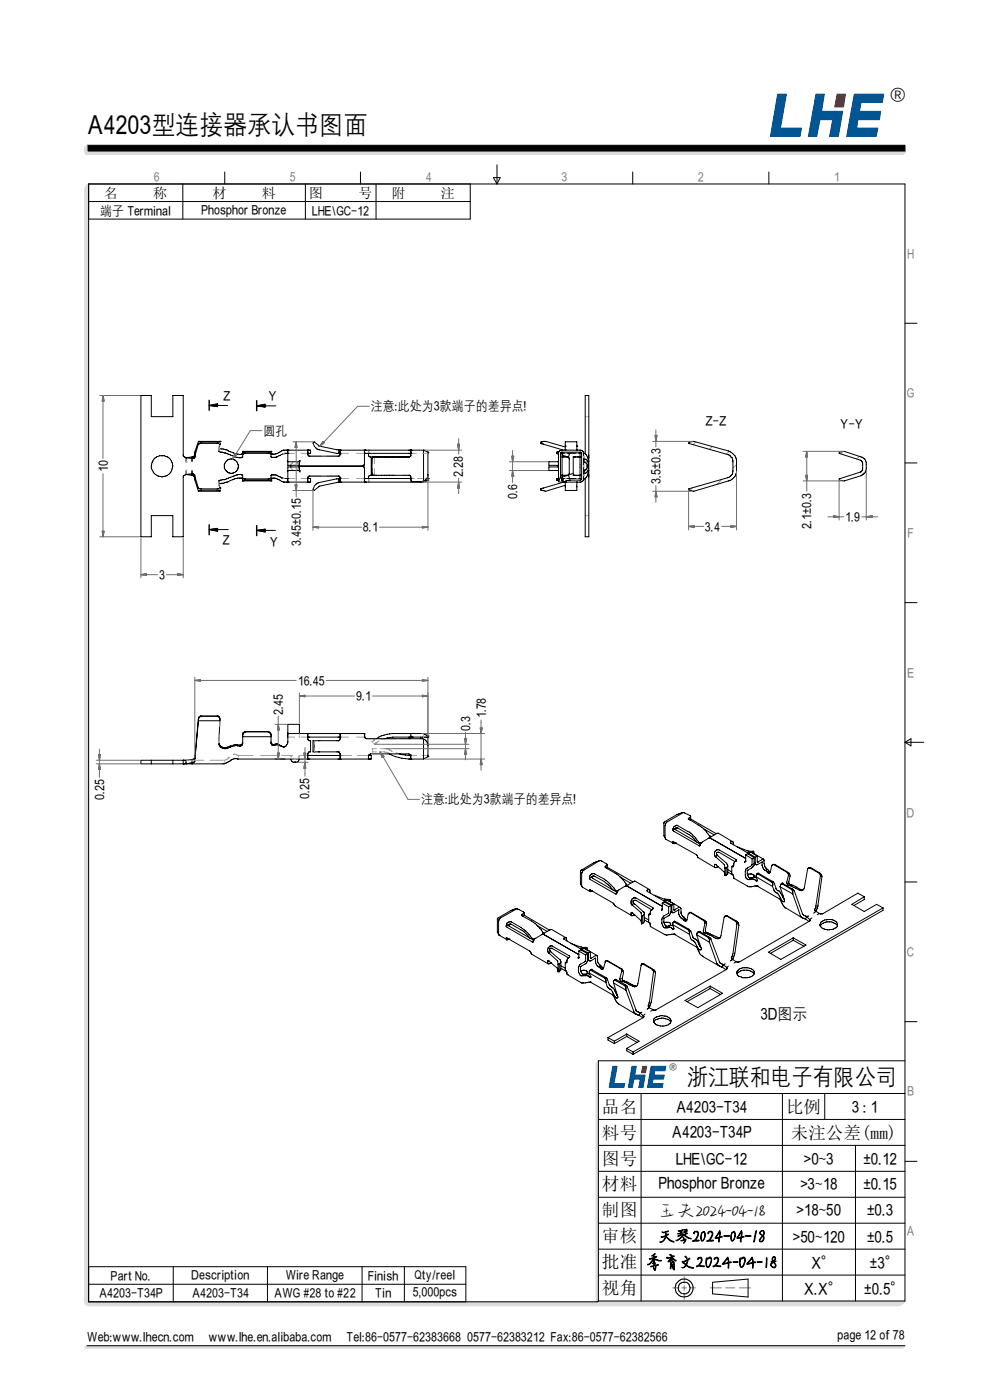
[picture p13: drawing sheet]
<svg xmlns="http://www.w3.org/2000/svg" width="210mm" height="297mm" viewBox="0 0 210 297" stroke-linecap="round" stroke-linejoin="round" font-family="sans-serif">
<defs><g id="words">
<text font-size="5.6" x="18.5" y="28.3">A4203型连接器承认书图面</text>
<text font-size="4.9" x="145.7" y="230">浙江联和电子有限公司</text>
<text font-size="4.2" x="188.7" y="21.3">®</text>
<text font-size="4" x="139.5" y="258">玉夫2024-04-18</text>
<g font-size="3.7">
<text x="127.7" y="236.1">品名</text>
<text x="166.7" y="236.1">比例</text>
<text x="127.7" y="241.6">料号</text>
<text x="167.7" y="241.6">未注公差(mm)</text>
<text x="127.7" y="247.1">图号</text>
<text x="127.7" y="252.6">材料</text>
<text x="127.7" y="258.1">制图</text>
<text x="127.7" y="263.6">审核</text>
<text x="127.7" y="269.1">批准</text>
<text x="127.7" y="274.6">视角</text>
</g>
<g font-size="3.5">
<text x="161.3" y="216.2">3D图示</text>
<text x="143.4" y="235.9">A4203-T34</text>
<text x="180.7" y="235.9">3 : 1</text>
<text x="142.5" y="241.3">A4203-T34P</text>
<text x="143.4" y="246.9">LHE\GC-12</text>
<text x="170.5" y="246.9">&gt;0~3</text>
<text x="183.1" y="246.9">±0.12</text>
<text x="139.7" y="252.1">Phosphor Bronze</text>
<text x="168.9" y="257.8">&gt;18~50</text>
<text x="169.8" y="252.3">&gt;3~18</text>
<text x="183.1" y="252.3">±0.15</text>
<text x="183.9" y="257.8">±0.3</text>
<text x="139.7" y="263.3">天琴2024-04-18</text>
<text x="168.1" y="263.4">&gt;50~120</text>
<text x="183.9" y="263.4">±0.5</text>
<text x="137.1" y="268.8">季育文2024-04-18</text>
<text x="172" y="269">X°</text>
<text x="184.5" y="269">±3°</text>
<text x="170.5" y="274.5">X.X°</text>
<text x="183.3" y="274.5">±0.5°</text>
</g>
<g font-size="3">
<text x="22" y="42">名</text>
<text x="32.5" y="42">称</text>
<text x="45" y="42">材</text>
<text x="55.5" y="42">料</text>
<text x="65.5" y="42">图</text>
<text x="76" y="42">号</text>
<text x="83.1" y="41.9">附</text>
<text x="93.5" y="41.9">注</text>
</g>
<g font-size="2.8" fill="#808080">
<text x="32.6" y="38.4">6</text>
<text x="61.5" y="38.4">5</text>
<text x="90.3" y="38.4">4</text>
<text x="119.1" y="38.4">3</text>
<text x="148" y="38.4">2</text>
<text x="176.9" y="38.4">1</text>
<text x="192.4" y="54.7">H</text>
<text x="192.4" y="84.3">G</text>
<text x="192.5" y="114">F</text>
<text x="192.4" y="143.6">E</text>
<text x="192.4" y="173.2">D</text>
<text x="192.4" y="202.8">C</text>
<text x="192.4" y="232.4">B</text>
<text x="192.3" y="262">A</text>
</g>
<g font-size="2.8">
<text x="21.3" y="45.6">端子 Terminal</text>
<text x="42.8" y="45.3">Phosphor Bronze</text>
<text x="66.2" y="45.6">LHE\GC-12</text>
<text x="47.3" y="84.9">Z</text>
<text x="57" y="84.8">Y</text>
<text x="78.7" y="87">注意:此处为3款端子的差异点!</text>
<text x="55.9" y="92.3">圆孔</text>
<text x="149.6" y="90.2">Z-Z</text>
<text x="178.2" y="90.8">Y-Y</text>
<text x="22.8" y="100.2" transform="rotate(-90 22.8 100.2)">10</text>
<text x="98.1" y="101.1" transform="rotate(-90 98.1 101.1)">2.28</text>
<text x="109.6" y="105.9" transform="rotate(-90 109.6 105.9)">0.6</text>
<text x="140" y="102.7" transform="rotate(-90 140 102.7)">3.5±0.3</text>
<text x="77" y="112.7">8.1</text>
<text x="149.5" y="112.6">3.4</text>
<text x="172" y="112.2" transform="rotate(-90 172 112.2)">2.1±0.3</text>
<text x="179.2" y="110.5">1.9</text>
<text x="47.2" y="115.5">Z</text>
<text x="57.2" y="115.7">Y</text>
<text x="63.8" y="115.8" transform="rotate(-90 63.8 115.8)">3.45±0.15</text>
<text x="33.8" y="122.8">3</text>
<text x="63.2" y="145.4">16.45</text>
<text x="75.5" y="148.5">9.1</text>
<text x="59.9" y="151.6" transform="rotate(-90 59.9 151.6)">2.45</text>
<text x="99.7" y="155" transform="rotate(-90 99.7 155)">0.3</text>
<text x="103" y="152.4" transform="rotate(-90 103 152.4)">1.78</text>
<text x="22" y="169.7" transform="rotate(-90 22 169.7)">0.25</text>
<text x="65.5" y="169.4" transform="rotate(-90 65.5 169.4)">0.25</text>
<text x="89.3" y="170.4">注意:此处为3款端子的差异点!</text>
<text x="21" y="275.3">A4203-T34P</text>
<text x="23.5" y="271.5">Part No.</text>
<text x="40.6" y="271.3">Description</text>
<text x="40.7" y="275.3">A4203-T34</text>
<text x="58.2" y="275.3">AWG #28 to #22</text>
<text x="60.6" y="271.3">Wire Range</text>
<text x="78.1" y="271.5">Finish</text>
<text x="79.6" y="275.3">Tin</text>
<text x="87.5" y="274.9">5,000pcs</text>
<text x="87.9" y="271.3">Qty/reel</text>
<text x="18.5" y="284.6">Web:www.lhecn.com</text>
<text x="44.3" y="284.6">www.lhe.en.alibaba.com</text>
<text x="73.5" y="284.6">Tel:86-0577-62383668 0577-62383212 Fax:86-0577-62382566</text>
<text x="177.6" y="284.1">page 12 of 78</text>
</g>
<text font-size="2.1" x="141.9" y="226.9">®</text>
</g></defs>
<path d="M147.6 93.7l-.6 .6M151 94.7l-.5 .6M154.6 95.8l-.6 .6M156.2 98.6l-.8 .7M178.7 95.8l-.4 .5M182.3 96.8l-.6 .6M183.6 99.9l-.9 .9M146.8 103.5l-.5 .6M153.1 101.7l-1 1.1" fill="none" stroke="#959595" stroke-width=".21"/>
<g fill="none" stroke="#000" stroke-width=".21">
<path d="M18.8 39h173.1v237l-173.1 .2zM38.8 39v7.5M47.7 36.5v2.5M64.8 39v7.5M76.5 36.5v2.5M79.8 39v7.5M99.7 39v7.5h-80.9M104.6 37.7h1.5l-.7 1.3zM105.4 35v4M134.2 36.5v2.5M163.1 36.5v2.5M18.8 42.8h80.9"/>
<path d="M191.9 68.6h2.6M39.5 97.1l-.6-.4v-12.8h-2.2v4.5h-4.6v-4.5h-2.2v30h2.2v-4.5h4.6v4.5h2.2v-12.8l.6-.4M39.5 97.1v.9M39.5 99.9v.8M39.5 97.1l1.5 .1M40.7 96.9v1.1M40.7 99.8v1M40.7 96.9l-1.2 .2M41 97.2h.1M41 96.9h.1M41.3 96.9h.1M41.3 96.9l-.3 .3"/>
<path d="M42.1 93.6h.1M42.1 93.6h4.6M42.1 93.6l.4 .2h3.7l.5-.2M42.1 93.6l-.8 2.3v.6l-.2 .3-.4 .1M44.4 86h3.9M44.4 86l1.7-.3v.6zM46.5 95.1l.4 .1a5.5 5.5 0 0 1 2.6 .9l.5 .2a1.45 1.45 0 0 0 1.5-.1M46.7 93.6h.1M46.7 93.6l-.3 2.2 1.4 .3 1.6 .6a2.77 2.77 0 0 0 2 .3l.1-1.2M46.7 94.1h-4.5l-.9 2.8M51.5 96.4h.1M51.5 95.8h.1"/>
<path d="M51.5 96.4l.2-.2h5.5l.3 .2M51.5 95.8h6M54.4 86.1l1.8-.3v.6zM54.4 86.1h4.1M57.5 96.2h.1M57.5 95.8h.1M57.5 95.8v1.1l.2 .1h.8l1.9-.8M60.4 96.2l-.4 .2M61 98h2.5M61 99.8h2.5M61 95.5h.1M61 96.2h.1"/>
<path d="M61 98h.1M61 99.8h.1M61 96.2h-.6M61 95.5v3.2h2.5M61.6 98.7v.4M63.4 98.7l.1 .2M63.5 98h.1M63.5 99.8h.1M63.5 99.1h-2.5v3.2M63.5 98.9l-.1 .2M63.5 97.7h.1M63.5 97.7v2.4"/>
<path d="M65.3 95.5h.1M65.3 96.2h.1M65.3 96.2h.6v-.7l-6 .1a3.9 3.9 0 0 1-2.2 .8l-.2-.2M65.3 95.5v.9l.2 .4h6.4l.2-.4v-.9M71.9 95.5l-4.3-.8-1-1-.2 .3 .3 .7 .5 .5 4.2 1h.7M71.9 95.5h17.9M71.9 95.5v.7M72.1 96.2h.1M72.1 95.5h.1M76.8 98.9l.3 .1 .2 .3v3M77.3 95.5h.1M77.3 96.2h.1"/>
<path d="M77.3 96.2h9.8M77.3 95.5v3l-.3 .4h-13.5M78.1 96.2h.1M78.1 96.2l.1 .6 .5 .1v3.9l-.5 .2-.1 .5M79.2 96.9l-.3 .4v3.2l.3 .3M87.1 96.2h.1M87.1 95.5h.1M87.1 96.6l-.2 .3-7.9 .1M87.1 95.5v1.3l-.1 .1M89.8 95.5h.1M89.8 95.5l1 .4M89.8 95.5v6.5"/>
<path d="M90.8 95.9h.1M90.8 95.9v6M114.7 94.1h.1M114.7 94.1l.1-.4 .9-.1 4.2 1.2M114.7 94.1l4.8 1.4M118 96.2h.1M118 96.2l.4 .2M118.1 95.9h.1M118.1 95.9l-.1 .3M118.4 97.9l-2 .1v.7h2M118.4 99.1h-2v.7l2 .1M118.5 95.8l.5-.3h4.2l.6 .5-.1 5.9-.5 .4-4.4-.1"/>
<path d="M118.5 95.8l-.4 .1M118.5 95.8l-.1 6.4M119.2 96.2h.1M119.2 96.9h.1M119.2 96.2h3.8M119.2 96.9h1.4M119.2 96.5l1.1 .4M119.2 96.2v6.1M119.9 94.7h.1M119.9 95.4h.1M119.9 95.5v-1.8h2.4v1.8M120.4 96.9h.1"/>
<path d="M120.6 96.2l.2 .1M120.6 97h.1M120.6 97l.1 .3v3.2l-.1 .3M120.6 96.9v.1M120.8 96.2l-.2 .7M121.6 96.9h.1M121.6 96.9h1.4M121.6 96.9v3.9M121.8 96.9h.1M122.3 95.4h.1M122.3 94.7h.1M123 96.2h.1"/>
<path d="M123 96.9h.1M123 96.2v5.3M123.7 96l.8 .7 .4 1.3M123.8 97.5a.76 .76 0 0 1 1 .7v1.4a.76 .76 0 0 1-1 .7M123.8 97.6l.2 .4M123.8 98l.5 .2 .2 .4v.6l-.4 .5h-.1M124 99.7l-.2 .5M124 99.7l-.2 .1M124.1 96.3v-12.4h.8v30h-.8v-12.4M124.5 98.7h.1M124.5 99h.1M124.6 96.9l.3 .2"/>
<path d="M124.9 99.8l-.4 1.3-.8 .7M146.1 93.8l1.1-.2 7.3 2.1a2.36 2.36 0 0 1 1.7 1.9v2.6a2.17 2.17 0 0 1-1.7 1.8l-7.3 2.2-1.1-.2v-.3l8.2-2.4a1.54 1.54 0 0 0 1.1-1.2v-2.4l-.1-.6-.4-.4-8.8-2.6zM178.1 95.9l1-.1 3.8 1.2 .5 .4a2.85 2.85 0 0 1 0 3l-.8 .5-3.5 1.1-1-.1-.1-.3 4.5-1.4 .5-.6v-1.4l-.4-.5-4.6-1.5zM191.9 98.2h2.6M39.5 100.7l1.5-.2 .2 .2 1 2.9 4.1 .1 .4-.2M39.5 100.7l1.2 .1M40.7 100.8l.4 .2 .2 .3v.5l.8 2.4M41 100.9h.1M44.4 112.4l1.7-.3v.6zM44.4 112.4h4M46.7 104.1l-3.9-.1-.6 .1-.1 .1M46.7 103.5h.1"/>
<path d="M46.7 103.5v.7h-4.6M51.4 101.5h.1M51.4 101.5l-.2-.1a5.2 5.2 0 0 0-2.9 .9l-1.8 .4M51.4 101.5l.1 .1M51.5 102h.1M51.5 102l-.1-1.2a1.89 1.89 0 0 0-1.9 .2l-1.9 .8-1.2 .2 .3 1.5M51.5 101.9h6M51.5 102h6M54.4 112.5l1.8-.2v.6zM57.5 101.6h.1M57.5 102h.1M57.5 101.4l-.3 .2-5.7-.1"/>
<path d="M58.4 112.5h-4M60.1 101.5l-1.6-.7h-.9l-.1 1.2M60.1 101.5l-.1-.1 .2 .1M61 102.3h.1M61 101.5h.1M61 101.5h-.9M63.5 100.1h.1M65.3 102.3h.1M65.3 101.5h.1M65.3 101.5h.6v.8l-6-.1a2.76 2.76 0 0 0-2.3-.7l-.1 .1M65.3 102.3v-1l.2-.3h6.4l.2 .3v1M71.9 101.5h.2"/>
<path d="M71.9 101.5l-4.7 1-.5 .5-.3 .8 .2 .3 1.2-1 3.9-.8h18.1l1-.4M71.9 101.5v.8M72.1 102.3h.1M72.1 101.5h.1M77.3 101.5h.1M77.3 102.3h.1M77.3 101.5h9.8M78.1 101.5h.1M79 100.8h7.9l.2 .4 .1 .8 .3 .2h2l.3-.2M87.1 101.5h.1M90.5 101.5h.3M90.8 101.9h.1"/>
<path d="M90.8 100.9l-.2 .5-.8 .6M90.8 101.5h.1M114.7 103.7h.1M114.7 103.7l.1 .4M114.8 104.1h.1M118 101.6h.1M118 101.6l.1 .3M118.1 101.9h.1M118.1 101.9h.3M118.4 102.2h.1M118.4 101.5l-.4 .1M118.4 102l.5-.8 .1-5.2h4.3l.1 5.7-.3 .2h-2.4l-1.2 .4"/>
<path d="M118.4 102.2h.8M119.2 102.2h.1M119.2 101.5h.1M119.2 100.8h.1M119.2 101.5h3.8M119.2 100.8h1.4M119.5 102.3h.1M119.5 101.5h.1M119.5 101.5v.8M119.5 102.3l-4.8 1.4M119.9 103l-4.2 1.2-.9-.1M119.9 102.3h.1"/>
<path d="M119.9 102.3v1.8h2.4v-1.8M120.3 100.8h.1M120.3 100.8l-1.1 .5M120.4 100.8h.1M120.6 100.8l.2 .7M121.6 100.8h.1M121.6 100.8h1.4M121.6 100.4l-.9 .4M121.8 100.8h.1M122.3 102.3h.1M123 101.5h.1M123 100.8h.1"/>
<path d="M124.9 100.7l-.3 .1M191.9 127.8h2.6M46.7 152.9l-.3 4.7a1.32 1.32 0 0 0 2 1.1 2.74 2.74 0 0 1 2.6-.4l.4-.2 .1-.4v-2.1l.6-.4h4.8l.3 .2 .3 .4M46.7 152.9l-.1-.8-.4-.2h-3.7l-.3 .2-.1 .3-.8 9.1-.3 .3-1.5 .3v-.8M46.7 152.5l-.5-.5h-3.7l-.4 .6v.3h4.6M51.5 157.5l-.1 .3-.4 .3a4.3 4.3 0 0 0-2.7 .4 1.26 1.26 0 0 1-1.9-.9M51.5 156.3h6M57.3 155.5l-.4-.2h-4.8l-.6 .5M57.4 155.7l.1 .1M57.5 155.8v1.9l.2 .4 .5 .1 .6-.2 1.1 .4h.5M57.5 157.6l.2 .2 .3 .2 .2-.1a2.85 2.85 0 0 1 2 .6l.2-.1M61 155.6h.1"/>
<path d="M61 155.6h16.3v.9l.4 .2 12.1 .1M63.5 155.6h.1M63.5 155.6v-1.9h-2.5v3.9l-.3 .6-.3 .2M65.3 155.6h.1M65.3 156.4h.1M65.3 155.6v1.2l.2 .3h.4v2.4h-.4l-.2 .4v1.1M65.3 156.4h6.8M66.6 157.1v2.4M72.1 155.6h.1M72.1 156.4h.1M72.1 155.6v1.2l-.2 .3h-5.5v2.4h5.5l.2 .4v1.1M77.3 155.7h.1"/>
<path d="M82.6 159.9a9.3 9.3 0 0 0 4.1 1.1h3.1M84.7 159.9l2.4 .4M87.1 155.6h.1M87.1 156.4h.1M87.1 156.5h.1M87.1 155.6v.9M87.1 156.5l-.3 .2M87.2 155.6h.1M87.2 156.4h.1M89.8 156.8v4.2M89.8 156.8l.6 .4 .4 .7M90.7 156.4h.1"/>
<path d="M90.8 156.1h.1M90.8 156.1l-1-.5-7.2 .1a5.1 5.1 0 0 0-2.8 1M90.8 156.4h.1M90.8 156.1v4.4M90.8 156.4h-7.5l-1.8 .3M191.9 157.5h4M191.9 157.5l1.3-.8v1.5zM32.1 161.3v.8M36.7 161.3v.8M38.9 161.3h.1M38.9 162.1h.1M38.9 161.3v.8"/>
<path d="M40.7 162.1h.1M40.7 161.1v1M40.7 161.1l-1.2 .2M41.4 160.1l-.1 .9-.6 .1M61.6 161l.3 .5 .3 .2h.7l.3-.2 .3-.5M62.5 161.7h.1M65.3 160.3h.1M65.3 161h.1M65.3 160.3h6.8M72.1 160.3h.1M72.1 161h.1M78.1 161h.1"/>
<path d="M78.2 160.3h.1M78.2 160.3h.5v.7h-28.3a1.42 1.42 0 0 0-1.6 .5l-1.3 .6h-17.6v-.8h9.6M78.2 160.3l-.1 .7M78.2 160.3l.4-.4h8.1l.4 .3v.8M87.1 161h.1M90.8 160.5h.1M90.8 160.5l-1 .5M140.8 177.3h.1M140.8 177.3l.3 .6M142.7 178.6l.1 .3M142.7 176l.3-.7 .7-.2 2.1 1.3a4.1 4.1 0 0 1 2 1.8l.5 .6 .5-.1M142.7 176l.2 .4 5.4 3.1 .4-.6"/>
<path d="M142.8 178.6h-.1M142.8 178.6l4.9 2.8 .3 .5 3.6 2.2M143.1 175.8h.1M143.2 175.9l5.3 3.2M143.2 175.8v.1M143.2 175.8l-.5 .2M143.3 178.8h.1M143.3 178.8l-.3 .2-.2-.1M143.7 175.6l.1 .1a11.6 11.6 0 0 1 3.4 2.2l.5 .7M143.7 175.6l-.5 .3M143.7 175.6l-.5 .2M144.9 172.4l1.6 .7v.7l-.2 .2"/>
<path d="M144.9 172.4l-1.3 .4-2.7 1.6-.1 2.9M144.9 172.4l-3.5 2-.3 .4v3.2l1.7 .9M146.5 173.7l5.4 3.2M146.5 173.3l-.5 .4 3.2 2.1 1.3 1.5M148.7 178.9l-.3 .2M149.3 175.9l2.2 1.2M150.5 177.3h.1M150.5 177.3v.5M150.6 177.8l-.4 .1-1.5 1M150.6 177.8l.2 .1M150.6 177.7l1.5-.9h.3l3 1.8M150.6 177.7l.2 .2"/>
<path d="M150.6 177.7v.1M150.8 177.9l7.4 4.2M155.4 178.6h-.4l-.1 .2 3.8 2.2M155.4 178.6l.2 .6M156.4 179.7l2.4 .9h1.1v.5M105.7 198.3l.1 .1M105.8 198.4h.1M105.8 198.4l1.6 .9M107.4 196.5a.9 .9 0 0 1 1.1-.9 12 12 0 0 1 4 3l.3 .5 .5 .1 1.7-1h.3M107.4 196.5l5.5 3.4 .3-.4M107.4 199.3v-.2l.1-.1 4.9 2.8 .4 .6 3.4 2.1M107.8 196.2h.1"/>
<path d="M107.8 196.2l.4-.2 .3 .1a8.5 8.5 0 0 1 3.9 3M107.8 196.3l5.4 3.2M107.8 196.2v.1M107.8 196.3l-.4 .2M107.9 199.2h.1M107.9 199.2l-.2 .2-.3-.1M108.3 196.1l-.4 .2M109.6 192.8l-1.3 .4-2.8 1.7v2.9l.2 .5M109.6 192.8l-3.4 1.9-.4 .4-.1 3.2M109.6 192.8l1.6 .8M111.2 193.6l-.5 .5v.1a10.6 10.6 0 0 1 3.8 2.7l.7 1-.1 .3M111.2 194.1l5.4 3.3"/>
<path d="M111.2 194.1l-.3 .3M111.2 193.6v.5M113.3 199.3l-.3 .2M113.5 199.1l-.3 .4M113.9 196.3l2.2 1.3M115.3 198.2l.1-.2 1.6-.8 3.1 1.8M115.3 198.2l7.5 4.3M119.7 199h.1M119.7 199l.3-.1 .1 .2 .1 .5M119.7 199l-.2 .2 3.9 2.2M123.4 188.1l1.7 1M125.1 189.1v-.3l4.9 2.8 .5 .6 3.4 2"/>
<path d="M125.1 188.8v.1M125.5 186h.1M125.5 186l.2 .4 5.2 2.9M125.5 186l-.4 .3M125.6 189l-.5 .1M126 185.8l-.5 .3M126 185.8a9.7 9.7 0 0 1 3.1 2l.9 1M126 185.8l-.5 .2M127.3 182.5l1.5 .9v.7l-.2 .1M127.3 182.5l-1.4 .5-2.7 1.7-.1 2.8 .3 .6M127.3 182.5l-3.7 2.2-.2 .6v2.8M128.8 183.6l-.4 .2v.3a9.7 9.7 0 0 1 4.1 3l.3 .6v.3"/>
<path d="M128.8 184l5.5 3.1M131 189.1l-.3 .1M131.6 186.1l2.2 1.3M132.8 188h-.1M132.8 188h.1M133 188h.1M133 188l.1-.2 1.6-.9 3.1 1.8M133.1 188h-.6l-1.3 .8-.4 .8-.2 .1-5.4-3.1a.81 .81 0 0 1 0-.9 .81 .81 0 0 1 .8-.4 8.9 8.9 0 0 1 4.5 3.6l.2 .2 .4-.1M133.1 188l7.4 4.3M134 191.9l-.1-.1v-.7a.97 .97 0 0 1 1-.6l3.5 2 .1 .3-.2 .2M134 191.9l2 1.7 .1 .7M134.3 191.1h.1"/>
<path d="M134.3 191.1v.4l2.3 2 .1 2.1-.4 .3M134.3 191.1l.6-.1 3.4 2M134.5 191.7l-.5 .2M134.6 194.1l-.6 .2-.1-.2v-.5l.1-.1 2 1.8 .1 .7M136.1 194.3h.2M136.1 194.3v1.7M136.3 195.9l-.2 .1M136.3 194.3v1.6M136.7 194.6l.9 .6M136.7 194l-.4 .3M136.7 195.2l1.1 .6M137.8 188.7h-.4l-.2 .4 3.9 2.1"/>
<path d="M137.8 188.7l.1 .7M137.8 195.8l.2 .8 3 1.7 2-.1M137.9 193.8l-.3 .2v1.7l.2 .1M138.3 193l-.4 .4-.1 .7h-.2M138.8 189.9l2.1 .9h1.3v.5M140.3 193h.1M140.5 191.6v1.2l-.2 .2M140.5 191.6l1.3 .8M140.5 191.6l.4-.3 1.4 .8M140.8 191.1h.4M140.9 195.8l.2-.1h.7l.4 .2v.3l-.6 .3-.4-.1M140.9 195.8a.83 .83 0 0 0 .5 .8 .83 .83 0 0 0 .9-.3l.4 .1"/>
<path d="M141.1 191.2v.2M141.1 191.2l.4-.3 1.4 .9M141.1 191.2l1.4 .8M141.6 191l2.7 1.5M141.8 192.4v1.4l-1.1 .6a1.77 1.77 0 0 0-.3 1.5l.4 .9h.8a.79 .79 0 0 1 1.1 .3h.2l-.2-.9M142.2 190.9l-.5 .2M142.3 193.4l-.4 .8-1.1 .6 .1 1M142.3 192.1v1.3M142.3 192.1l-.5 .3M142.3 193.4l.4 .2M142.5 192v1.5l.2 .1M142.7 196.2v-.5h.4l2.9 1.6 .2 .4v.5"/>
<path d="M142.7 196.2l3.5 2M142.8 195.7l.3-.3 3.1 1.8 .3 .2 .5 1.5 .8 .6 .9 1.5M142.9 193h.1M142.9 198.2h.1M142.9 191.8v1.2M142.9 191.8l-.4 .2M143 193h.1M143 198.2h.1M143 198.2l4.7 2.7 .2 .3a2.81 2.81 0 0 0 1.2 1.7l3.4 2M143.9 193h.1M143.9 193a1.87 1.87 0 0 0 1.1 2.2l.3 .2 .3-.1M143.9 193l-1 .6h-.2"/>
<path d="M144.3 192.5l.1 .3a2.15 2.15 0 0 0 1 2.1l.2 .4M144.3 192.5h-.4l-.9 .5M144.5 194.8h.1M144.9 194.6h.1M144.9 195.1h.1M146.2 193.6l.4-.1 3.2 2.1 .1 .5-.3 1.1a.61 .61 0 0 0 .7 .8l2.4 1.1M146.2 198.2l.3 .9 .8 .7 .6 1.1a.64 .64 0 0 0 .9 .5l-1.1-3.1M146.2 193.6h.3l3 1.9-.3 2.1 .4 .4 1.4 .5a1.46 1.46 0 0 0 1.7 .6M146.2 193.6l-.2 .3-.4 1.4M147.7 198.3l2.8 1.6M147.7 198.3a.44 .44 0 0 1 .6-.5l1.9 1.1 .3 .3v.7M147.9 197.8l.5-.2 2.4 1.5 1.8 4.9a.97 .97 0 0 0 1.2 .5"/>
<path d="M148.3 197.6h.1M150.5 199.9l1.6 4.7 .5 .4 .6 .2M151.7 183.4h.1M151.7 181.7l-.1-.2v-.7a.74 .74 0 0 1 1-.5l3.5 2.1v.3l-.2 .1M151.7 183.4h-.1v.7M151.7 183.4l2 1.7 .1 .7M151.7 181.7l2 1.8 .1 .7M152.1 181.4l-.4 .3M152.3 183.9l-.7 .2M152.7 199.1l.2-.6 .7-3.9 .2-.3h.5l1.9 1.1 .4 .4 .1 .5-1 6.5a1.35 1.35 0 0 1-.8 1.1M153.8 184.2h.2M153.8 184.2v1.6"/>
<path d="M153.8 185.8h.2M154 184.2v1.6M154.1 194.3l1.9 1.2 .3 .3-.9 6.6-.3 .8 .1 .3 .9 .5M154.3 184.5l.9 .5M154.3 183.7l-.3 .5M154.3 185l1.2 .7M155.2 183.8v1.6l.3 .3M155.5 185.7l.1 .7 2.9 1.6 .3 .1 1.9-.1 4.7 2.8 1.1 1.8 3.7 2.1M155.6 183.6l-.4 .2M155.9 182.8l-.3 .4-.1 .7-.3-.1M155.9 182.8l-3.3-2h-.6v.5l2.1 1.8 .2 .5v1.8l-.3 .4M157.9 182.9h.1"/>
<path d="M158.1 182.7h.1M158.2 181.4v1.2l-.3 .3M158.2 181.4l1.3 .8M158.2 181.4l.4-.3 1.3 .8M158.5 184.7h.1M158.5 180.8l.4 .1M158.5 184.7l.1 1M158.6 185.7l.2 .5a1.1 1.1 0 0 0 1.2 0h.4M158.6 185.7l.1-.2a1.18 1.18 0 0 1 1.2 .2v.4l-1 .2M158.7 181v.2M158.7 181l.5-.2 1.4 .8M158.7 181l1.5 .9"/>
<path d="M159.3 180.8h.1M159.4 180.8l2.6 1.5M159.5 182.2l-.1 1.4-1.2 .9v1.6l.4 .5 1.3-.1 .6 .4 .1-.2-.2-.7M159.9 180.8h-.5M159.9 181.9v1.8l-.5 .5-.9 .5M159.9 181.9l-.4 .3M159.9 183.2l.5 .2M160.2 181.9v1.4l.2 .1M160.4 186v-.5l.5-.2 3 1.7 .4 .5 .4 1.2 .8 .6 .9 1.5M160.4 186l3.4 2M160.4 188h.1M160.5 185.4h.3l2.9 1.8 .2 .4-.1 .4"/>
<path d="M160.6 188h.1M160.6 181.6l.1 1.3M160.6 181.6l-.4 .3M160.7 182.9h.1M161.6 182.9h.1M161.6 182.9v.7a1.53 1.53 0 0 0 1 1.1l.2 .5 .4 .1 .1-.2M161.6 182.9l-1.1 .6-.1-.1M162 182.3l.1 1.1a3.3 3.3 0 0 0 1.2 1.7M162 182.3h-.3l-1 .6M163.3 185.1l.4-1.5 .2-.2h.4l3.1 1.9 .2 .6-.3 1.5 .3 .3 .5 .1 1.7 .9 .5 .1M163.8 188l.4 1 .9 .7 .7 1.4 .5 .2 .1-.4-1-2.8M164 183.4l3 1.8 .2 .6-.3 1.7 .2 .3 .8 .2 2.1 1 .4-.3 .2-.4 .7-3.9 .1-.2h.4l2.1 1.2 .1 .5-.9 6.6a.45 .45 0 0 0-.1 .8"/>
<path d="M165.4 188.1l2.7 1.6M165.7 187.5h.2l2 1.2 .2 .2v.8M165.9 187.4h.1M165.9 187.4l2.4 1.4 1.9 5 .4 .4M165.9 187.4l-.4 .3-.1 .4M166.1 190.5h.1M166.1 190.1l-.2 .1M168.1 189.7l1.8 4.9 1 .4M168.2 199v.5M168.2 199.5l2.3 1.2M168.2 199.5l-4.8 2.8M170.6 194.2h.1"/>
<path d="M170.6 194.2l.4 .2 .7 .7M170.9 195l.7 .5M171.5 194.3l-.3 .1-.3 .6M171.5 184.2l.5-.1 1.9 1.2 .4 .5-.8 6.5-.4 1.1M171.7 195.1v.3M171.7 195.1l.2 .1-.2 .2M171.7 195.4l-14.8 8.6h-.8M172.2 194.7l-.5 .4M173 193.3h.1M173 193.3l.8 .5M173 193.3l-.4 .4M173.8 193.8l-.5 .3"/>
<path d="M174 196.4a2.36 2.36 0 0 1 3.4-.3l.2 .3M174.2 195.6a2.6 2.6 0 0 1 3.4 .3 1.16 1.16 0 0 1-1.2 1.3 2.04 2.04 0 0 1-2.5-1zM183.3 190.2l-1.4-.7-7.3 4.3h-.8M183.3 190.2v.6l-2.2 1.3M183.3 190.2l-2.6 1.7 2.6 1.5 2.6-1.5 1.4 .7M187.3 192.6v.5l-53 30.6M187.3 192.6l-53 30.6M191.9 187.1h2.6M116.2 204.5v-.6l.2-.1 1.9 1.7 .1 .7M116.3 202.2a1.04 1.04 0 0 1 .3-1.5h.5l3.7 2.2v.1l-.5 .5-.1 .7h-.3M116.3 202.2l2 1.7 .1 .7M116.8 201.8l-.5 .4"/>
<path d="M117 204.3l-.8 .2M118.4 204.6h.2M118.4 204.6v1.6M118.4 206.2h.2M118.6 204.6v1.6M119 204.9l.9 .5M119 205.4l1.1 .7M119 204.1l-.4 .5M119.9 204.2v1.6l.2 .3M120.1 206.1l.2 .7M120.2 204l-.3 .2M120.3 206.8h.1"/>
<path d="M120.3 206.8l3.1 1.7 1.9-.1 4.7 2.7 .3 .5a2.28 2.28 0 0 0 1.1 1.5l3.4 2M120.6 203.2l-3.5-2-.5 .1 .1 .5 2.2 1.9 .1 2-.4 .5M121.1 200.2l2.3 .8h1.1v.5M122.6 203.2h.1M122.7 203.2h.1M122.8 201.8l1.4 .8M122.8 201.8l-.1 1.4M122.8 201.8l.4-.3 1.4 .9M123.1 205.1h.1M123.1 205.1a2.12 2.12 0 0 0 .4 1.6M123.1 201.3h.4M123.2 206l.5-.2 .8 .2v.4l-.1 .2-.9 .1"/>
<path d="M123.4 201.4v.3M123.4 201.4l.5-.2 1.3 .7M123.4 201.4l1.4 .8M124 201.3h.1M124.1 201.3l2.5 1.4M124.2 202.6l-.1 1.4a1.86 1.86 0 0 0-1.4 2.2l.5 .8 1.2-.1 .8 .4M124.5 201.2l-.4 .1M124.6 202.4l-.1 1.6a1.93 1.93 0 0 1-1.4 1.1M124.6 203.6l.4 .2M124.6 202.4l-.4 .2M124.8 202.2v1.4l.4 .3 1.1-.6v.9a1.57 1.57 0 0 0 1 1.1l.3 .4 .3-.2M125 206.4l.2 .9"/>
<path d="M125 206.4l3.5 2M125.1 206.6l-.9 .2-.7-.1M125.1 207.3h.1M125.2 208.4h.1M125.2 207.3h.1M125.2 205.8l3.1 1.7 .2 .4v.5M125.2 201.9v1.4l1.4-.6M125.2 201.9l-.4 .3M125.4 205.7h.1M125.4 205.7l3.3 1.8 .7 1.6a2.74 2.74 0 0 1 1.4 2l.2 .1M125.4 205.7l-.3 .3-.1 .4M126.6 202.7l.1 .3 .1 1.2 1.1 1.3"/>
<path d="M126.9 205.1h.1M127.9 205.5l.5-1.5 .3-.2 3 1.8 .2 .4-.4 1.5a.87 .87 0 0 0 1 .9l.4 .1a2.93 2.93 0 0 0 2.1 .8l.3-.6 .7-4 .1-.2h.5l2.2 1.3 .2 .7-.8 5.9-.4 1.4M128.5 208.4l.5 1.2a2.23 2.23 0 0 1 1.2 1.5l.5 .7 .4-.2-1-3.1M128.6 203.8h.3l3.1 1.9 .2 .6-.3 1.3 .2 .4 2.9 1.2M130.1 208.5v-.4l.5-.3 2.3 1.3 2 5.3 .3 .2M130.1 208.5l2.7 1.6M130.3 207.9l2.2 1.2 .3 .4v.6M130.7 210.9h.2M130.7 210.5l-.1 .2M132.8 210.1l1.7 4.7 .2 .3 .9 .3M132.9 219.4l2.7 1.5-2.7 1.5M132.9 219.9l2.2 1.2"/>
<path d="M132.9 219.4l-2.6 1.5M132.9 219.9l-2.6 1.5M132.9 219.4v.5M135.2 214.6h.1M135.2 214.6l.5 .3M135.6 215.4l.7 .5M135.7 214.9l.7 .6M135.7 214.9l-.1 .5M136.1 214.7l-.4 .2M136.3 204.5l2 1.2 .3 .3-.8 6.5a1.06 1.06 0 0 0-.1 1.3M136.4 215.5l.2 .1-.2 .3M136.4 215.5v.4"/>
<path d="M136.4 215.9l-7.5 4.2M136.8 215.1l-.4 .4M137.5 213.4h.1M137.7 213.8l.8 .4M137.7 213.8l-.5 .3M138.5 214.2l-.5 .3M138.6 216.8a2.36 2.36 0 0 1 3.6 0M138.7 216.2a2.4 2.4 0 0 1 3.6 .3 1.5 1.5 0 0 1-1.5 1.2h-.7l-.8-.3a.92 .92 0 0 1-.6-1.2zM145.3 212.3l5.3-3.1 2.6 1.5-5.2 3.1zM148.4 200.2l-.1 .2M148.5 200.7h-.1M150.6 209.2v.5"/>
<path d="M150.6 209.7l2.2 1.3M150.6 209.7l-4.9 2.8M153.2 205.2l.2-.6 .7 .6M153.2 205.2l.8 .5M154.1 205.2v.5M154.1 205.7l-15 8.6-.6-.1M154.5 205l-.4 .2M156.1 204l-.4 .3M156.3 206.6l.2-.4a2.73 2.73 0 0 1 2.9 0l.5 .4M156.4 206a2.38 2.38 0 0 1 3.6 .2l-.1 .5a2.6 2.6 0 0 1-3.4 .2l-.3-.6zM163 202l5.2-3 2.7 1.5-5.3 3zM191.9 216.7h2.6"/>
<path d="M126.9 237.5h65M126.9 232h65M128.9 220.1l1.4 .8M128.9 220.1v.5l1.4 .8M130.3 220.9v.5M132.9 222.4l1.4 .8M132.9 222.4v.5l1.4 .8M134.3 223.2v.5M136 232v44M165.9 232v44M174.9 232v5.5M191.9 225h-65v51"/>
<path d="M126.9 259.5h65M126.9 254h65M126.9 248.5h65M126.9 243h65M181.4 243v33M191.9 246.4h2.6M18.8 268.7h80v7.5M18.8 272.5h80M36.7 268.7v7.5M56.7 268.7v7.5M76.8 268.7v7.5M85.8 268.7v7.5"/>
<path d="M126.9 270.5h65M126.9 265h65M151.1 272l7.6-.6v3.8l-7.6-.7zM18.5 285.5h173.4"/>
<circle cx="34.4" cy="98.9" r="2.26"/>
<circle cx="49" cy="98.9" r="1.51"/>
<circle cx="145.1" cy="273.3" r="1.27"/>
<circle cx="145.1" cy="273.3" r="1.9"/>
</g>
<g fill="none" stroke="#a0a0a0" stroke-width=".21">
<path d="M39.5 98h.1M39.5 99.7h.1M39.5 99.8v.1M46.4 95.4v.3M46.5 95.1h.1M46.5 94.5l-.1 .7M46.7 93.6l-.1 .5M60.2 96.3l-.2 .1 .4-.1M60.3 96.3h.1M60.5 96.2l-.2 .1M61 96.2h1.5M61.6 99.1l.5 .6"/>
<path d="M62.1 98.1l-.5 .6M63 98.1l.2 .2 .2 .4M63.4 99.1l-.4 .6M63.8 96.2h1.5M65.3 96.4h.1M65.3 96.4v.2M65.5 96.8h.1M65.5 96.8h2.6M69.3 96.8h2.6M71.9 96.8h.1M72.1 96.4h.1M72.1 96.2h1.8"/>
<path d="M72.1 96.4v.2M75.6 96.2h1.7M78.1 95.6h.1M78.1 95.5h.1M78.1 95.6v.2M78.1 96v.2M78.2 95.5h.1M78.2 95.5v.1M78.2 95.8v.2M78.2 96.1v.1M79 97v1.3M79 99.5v1.3"/>
<path d="M79.4 97.2v1.2M79.4 99.4v1.2M79.8 96.9l-.3 .1M87.1 95.6h.1M87.1 95.5h.1M87.1 96.2h.1M87.1 96.2h1.2M87.1 95.5v.1M87.1 95.8v.2M87.1 96.1v.1M89.6 96.2h1.2M119.9 96.2h.1"/>
<path d="M120.8 96.2h.1M122.3 96.2h.1M123 98.5v.2M123 99.1v.2M123.8 96.9h.1M123.8 98.5v.8M124 98h.1M124 99.7h.1M124.1 99.8h.1M124.1 98h.1M124.1 99.8v.1M124.1 88.4h.3"/>
<path d="M124.5 98.7v.4M124.6 88.4h.3M46.4 102.1v.3M46.4 102.6l.1 .7M46.5 102.7v.1M46.6 103.7l.1 .5M60.1 101.5h.1M60.1 101.5l-.1-.1 .2 .1M60.3 101.5h.2M60.4 101.5h.1M61 101.5h1.5M63.8 101.5h1.5"/>
<path d="M65.3 101.4h.1M65.3 101.2v.2M65.5 101h.1M65.5 101h2.6M69.3 101h2.6M71.9 101h.1M72.1 101.4h.1M72.1 101.5h1.8M72.1 101.2v.2M75.6 101.5h1.7M78.1 101.5v.3M78.1 102l.1 .3"/>
<path d="M78.2 102.3h.1M78.2 101.5v.2M78.2 101.8v.2M78.2 102.2v.1M79.2 100.8h.8M79.5 100.8h.1M80.8 100.8h1.1M82.1 100.8h.4M82.5 100.8h.1M82.5 100.8h1.4M85.3 100.8h1.6l.1 .2M87.1 102.3h.1"/>
<path d="M87.1 101.3h.1M87.1 101.1v.2M87.1 101.8v.5M87.9 101.5h-.8v.2M88.6 101.5h1.1M89.8 102.3h.1M89.8 102v.2M90.1 101.5h.4M118.8 102.2h.1M119.9 101.6h.1M119.9 101.5h.1M120.3 100.8h.1"/>
<path d="M120.5 100.8h.1M120.8 101.6h.1M120.8 101.5v.1M122.3 101.5h.1M122.3 101.6h.1M123.8 100.8h.1M124.1 109.4h.3M124.6 109.4h.3M46.4 157.5h.1M46.5 155.8l-.1 1.8M46.7 152.5h.1M46.7 152.4v.1"/>
<path d="M46.7 152.5l-.1 1.6M61 156.4h1.5M63.5 155.6v.3M63.5 156.1v.3M63.8 156.4h1.5M66.7 157.1v.8M66.7 158.8v.7M72.1 156.4h1.8M75.6 156.4h1.7M77.3 156.3h.1M77.3 156.1h.1M77.3 156.5h.1"/>
<path d="M77.3 156.5h.2M77.3 156v.1M77.3 156.3v.2M77.6 156.6h.1M77.6 156.6l1.9 .1M78.9 157.3h.1M78.9 157.3l.2 .2M79 157.2l-.1 .1M79 159.3v.2h.8M79.2 157.1h.1M79.2 157.7l.2 .2M79.4 157.9h.1"/>
<path d="M79.5 156.9l-.2 .2M79.5 157.8l-.1 .1M79.6 157.7h.1M79.8 157.6h.1M79.8 157.6l-.2 .1M79.8 158.8h-.8v.3M79.8 156.7l-.1 .1M80.3 157.2l-.5 .4M80.4 156.7h3.6M80.7 158.8h1.2M80.7 159.5l1.1 .1M81.5 156.7l-.6 .2"/>
<path d="M81.8 159.6h.1M81.9 158.8h.1M82 159.6l.1 .1M82.1 159.8h.1M82.1 159.7h.1M82.1 159.8h.2M82.2 158.9l.3 .2M82.5 159.9h.1M82.5 159.1h.1M82.5 159.1l.7 .3M83.9 159.8l.8 .1M84.9 156.7h1.9"/>
<path d="M86.7 156.7h.1M87.1 156.1h.1M87.1 156v.1M87.1 156.3v.1M89.8 156.2h.1M89.8 155.6v.4M89.8 156.2v.3M89.8 156.7v.1M39.5 161.3h.4M40.3 161.3h3M47.3 161.3h-2.8M47.6 161.8v.3"/>
<path d="M48.7 160.6l-1.1 .7v.2M49.5 160l1 .3v.2M50.5 160.3h.1M50.5 160.8v.2M50.6 160.3h3.1M50.6 160.3h.1M55.3 160.3h3.8M59.8 160.3h2.3M61.6 160.3l.2 .3M62.1 160.9h.1M62.1 160.9l.4 .1M62.4 161.7h.2"/>
<path d="M62.5 161h.1M62.6 161.7h.1M62.6 161h.1M62.7 161.7h.1M63.1 160.9h.1M63.1 160.9l-.4 .1M63.3 160.6h.1M63.5 160.3l-.2 .3M63.7 160.3h1.6M72.1 160.3h2.5M75.8 160.3h2.3M78.1 160.3h.1"/>
<path d="M78.1 160.2h.1M78.1 160.2v.2M78.1 160.5v.1M78.2 160.3h.1M78.2 160.2h.1M87.1 160.3h.1M87.1 160.2h.1M87.1 160.2v.2M87.1 160.5v.1M87.1 160.3h1.3M89.6 160.3h1.2"/>
</g>
<g fill="#005592" stroke="#005592" stroke-width=".21">
<path d="M181.2 20l-1.6 9h6.2l.4-1.8h-4.5l.2-1.8h4.6l.3-1.8h-4.5l.3-1.8h4.5l.4-1.8zM173.1 20l-1.7 9h1.8l.7-3.6h2.7l-.7 3.6h1.9l.9-5.4h-4.5l.6-3.6zM164.9 20l-1.5 9h6.3l.3-1.8h-4.5l1.3-7.2z"/>
<path d="M138.1 226.2l-.8 4.5h3.2l.1-.8h-2.3l.2-1h2.2l.2-.8h-2.2l.2-.9h2.2l.1-1zM130 226.2l-.8 4.5h3.1l.2-.8h-2.3l.7-3.7zM134 226.2l-.7 4.5h.8l.4-1.8h1.3l-.3 1.8h.9l.4-2.6h-2.2l.4-1.9z"/>
</g>
<g fill="#c20e1b" stroke="#c20e1b" stroke-width=".21">
<path d="M177.5 20h1.8l-.4 2.7h-1.9z"/>
<path d="M136.3 226.2h.9l-.3 1.4h-.8z"/>
</g>
<path d="M18.5 30.8h173.4v1.5h-173.4z" fill="#000" stroke="#000" stroke-width=".21"/>
<path d="M18 31.2l-.1 1.1 .2 .4h173.5l.3-.4h-173.4v-1.5zM18.2 32.7h173.4zM18 285.7l-.1 .3h173.4l.5-.2 .1-.3h-173.5zM18.3 39.4l-.4 .8v236a.87 .87 0 0 0 .9 .8h171.7a1.67 1.67 0 0 0 1.4-1h-65l-.1-51-.4 .7v50.5h-107.6v-237.2z" fill="#dcdcdc" stroke="#dcdcdc" stroke-width=".21"/>
<path d="M142.7 273.2h1.3M144.6 273.2h1M145.1 270.8v1.4M145.1 272.7v1.1M145.1 274.3v1.4M146.2 273.2h1.3M150.6 273.2h2.4M153.9 273.2h2M156.8 273.2h2.4" fill="none" stroke="#828282" stroke-width=".21"/>
<path d="M44.4 84.9v2.1M54.4 85v2.1M44.4 111.3v2.2M54.4 111.5v2.1" fill="none" stroke="#000" stroke-width=".3"/>
<g fill="#000" stroke="#000" stroke-width=".21">
<path d="M44.4 86l1.7-.3v.6z" fill-rule="evenodd"/>
<path d="M54.4 86.1l1.8-.3v.6z" fill-rule="evenodd"/>
<path d="M44.4 112.4l1.7-.3v.6z" fill-rule="evenodd"/>
<path d="M54.4 112.5l1.8-.2v.6z" fill-rule="evenodd"/>
</g>
<g fill="none" stroke="#6e6e6e" stroke-width=".21">
<path d="M21.2 83.9h8.4M21.8 83.9v13.4M21.8 83.9l.3 1.2h-.4zM49.8 96.3l.3 .2-.8 1zM55.5 91.4h-2.4l-3.8 6.1M62.1 93.7h4.3M62.8 93.7v11.7M62.8 93.7l.2 1.2h-.4zM68.5 93.6l.3 .3-1 .8zM78.3 86.2h-2.4l-8.1 8.5M90.1 95.5h7.9M97 94.2h.5l-.2 1.3z"/>
<path d="M97.3 93v3.4M108 99.8h8.2M108 98h8.2M108.5 96.8h.5l-.3 1.2zM108.7 95.6v6.8M108.7 99.8l.3 1.2h-.5zM138.4 93.6h8.5M138.9 92.4h.5l-.3 1.2zM139.1 91.2v3.6M156.2 100v12.4M170.3 95.8h8.6M171.1 95.8v8.4"/>
<path d="M171.1 95.8l.2 1.1h-.4zM183.7 99.6v10.7M21.2 113.9h8.4M21.7 112.7h.4l-.3 1.2zM21.8 100.5v13.4M29.9 114.1v8.5M38.9 114.1v8.5M62.1 104.1h4.3v8.4M62.6 102.9h.4l-.2 1.2zM66.4 111.8h10.3M66.4 111.8l1.2-.1v.3zM80.5 111.8h10.3"/>
<path d="M89.4 102.3h8.6M89.6 111.7l1.2 .1-1.2 .2zM90.8 100.9v11.6M97.3 101.4v3.3M97.3 102.3l.2 1.2h-.5zM138.4 104.2h8.5M139.1 103v3.6M139.1 104.2l.3 1.2h-.5zM146 111.7h3.3M146 111.7l1.2-.2v.4zM146 103.9v8.5M153.1 111.7h3.1"/>
<path d="M155 111.5l1.2 .2-1.2 .2zM170.3 102h8.6M170.9 100.8h.4l-.2 1.2zM175.6 109.6h3.4M176.8 109.4l1.2 .2-1.2 .2zM178 101.8v8.5M182.8 109.6h3.4M183.7 109.6l1.3-.2v.4zM29.9 121.9h3.5M29.9 121.9l1.2-.2v.4zM35.3 121.9h3.6M37.7 121.7l1.2 .2-1.2 .2z"/>
<path d="M21.1 158.9v6M41.3 144.4h21.5M41.3 144.4l1.2-.2v.3zM41.3 143.7v17M58.3 153.7h2.6M58.8 159.8h.5l-.3 1.2zM59 151.9v9.1M59 153.7l.3 1.2h-.5zM63.5 147.7l1.2-.2v.3zM63.5 147.7h11.7M63.5 147v6.4M64.4 159.8h.5l-.2 1.2z"/>
<path d="M64.7 158.6v6.1M69.2 144.4h21.6M79 147.7h11.8M79.6 157.9h19.9M80.6 159.5l5.9 10.1h2.5M80.6 159.5l.8 1-.4 .2zM81.8 158.8h17.7M89.4 155.6h13.4M89.6 147.5l1.2 .2-1.2 .1zM89.6 144.2l1.2 .2-1.2 .1zM90.8 143.7v12.5M98.6 156.7h.4l-.3 1.2z"/>
<path d="M98.7 155.4v5.8M98.7 158.8l.3 1.2h-.4zM101.9 154.4h.4l-.3 1.2zM102 152.7v10.7M20.4 161.3h9.2M20.4 162.1h9.2M20.9 160.1h.4l-.2 1.2zM21.1 162.1l.2 1.1h-.4zM58.3 161h2M62.9 161.7h2.5M64.7 161.7l.2 1.3h-.5zM90.1 161h12.7"/>
<path d="M102 161l.3 1.2h-.4z"/>
</g>
<g fill="#6e6e6e" stroke="#6e6e6e" stroke-width=".21">
<path d="M21.7 112.7h.4l-.3 1.2z" fill-rule="evenodd"/>
<path d="M21.8 83.9l.3 1.2h-.4z" fill-rule="evenodd"/>
<path d="M29.9 121.9l1.2-.2v.4z" fill-rule="evenodd"/>
<path d="M37.7 121.7l1.2 .2-1.2 .2z" fill-rule="evenodd"/>
<path d="M20.9 160.1h.4l-.2 1.2z" fill-rule="evenodd"/>
<path d="M21.1 162.1l.2 1.1h-.4z" fill-rule="evenodd"/>
<path d="M101.9 154.4h.4l-.3 1.2z" fill-rule="evenodd"/>
<path d="M102 161l.3 1.2h-.4z" fill-rule="evenodd"/>
<path d="M64.7 161.7l.2 1.3h-.5z" fill-rule="evenodd"/>
<path d="M64.4 159.8h.5l-.2 1.2z" fill-rule="evenodd"/>
<path d="M59 153.7l.3 1.2h-.5z" fill-rule="evenodd"/>
<path d="M58.8 159.8h.5l-.3 1.2z" fill-rule="evenodd"/>
<path d="M89.6 147.5l1.2 .2-1.2 .1z" fill-rule="evenodd"/>
<path d="M63.5 147.7l1.2-.2v.3z" fill-rule="evenodd"/>
<path d="M41.3 144.4l1.2-.2v.3z" fill-rule="evenodd"/>
<path d="M89.6 144.2l1.2 .2-1.2 .1z" fill-rule="evenodd"/>
<path d="M49.8 96.3l.3 .2-.8 1z" fill-rule="evenodd"/>
<path d="M97 94.2h.5l-.2 1.3z" fill-rule="evenodd"/>
<path d="M97.3 102.3l.2 1.2h-.5z" fill-rule="evenodd"/>
<path d="M108.5 96.8h.5l-.3 1.2z" fill-rule="evenodd"/>
<path d="M108.7 99.8l.3 1.2h-.5z" fill-rule="evenodd"/>
<path d="M138.9 92.4h.5l-.3 1.2z" fill-rule="evenodd"/>
<path d="M139.1 104.2l.3 1.2h-.5z" fill-rule="evenodd"/>
<path d="M146 111.7l1.2-.2v.4z" fill-rule="evenodd"/>
<path d="M155 111.5l1.2 .2-1.2 .2z" fill-rule="evenodd"/>
<path d="M176.8 109.4l1.2 .2-1.2 .2z" fill-rule="evenodd"/>
<path d="M183.7 109.6l1.3-.2v.4z" fill-rule="evenodd"/>
<path d="M171.1 95.8l.2 1.1h-.4z" fill-rule="evenodd"/>
<path d="M170.9 100.8h.4l-.2 1.2z" fill-rule="evenodd"/>
<path d="M80.6 159.5l.8 1-.4 .2z" fill-rule="evenodd"/>
<path d="M68.5 93.6l.3 .3-1 .8z" fill-rule="evenodd"/>
<path d="M89.6 111.7l1.2 .1-1.2 .2z" fill-rule="evenodd"/>
<path d="M66.4 111.8l1.2-.1v.3z" fill-rule="evenodd"/>
<path d="M62.8 93.7l.2 1.2h-.4z" fill-rule="evenodd"/>
<path d="M62.6 102.9h.4l-.2 1.2z" fill-rule="evenodd"/>
<path d="M98.6 156.7h.4l-.3 1.2z" fill-rule="evenodd"/>
<path d="M98.7 158.8l.3 1.2h-.4z" fill-rule="evenodd"/>
</g>
<use href="#words"/>
</svg>
